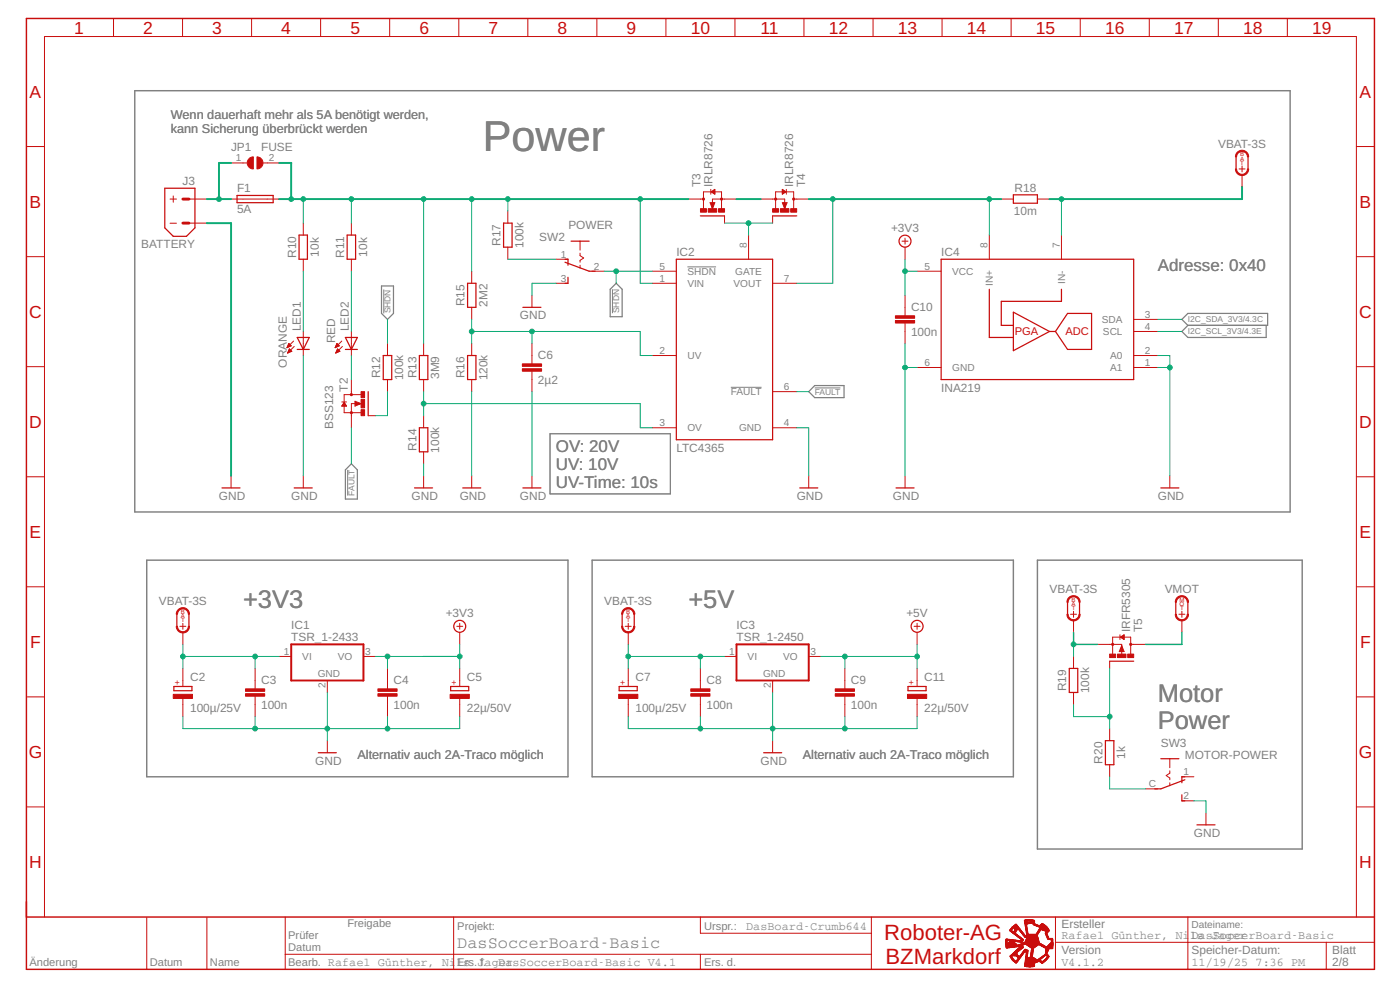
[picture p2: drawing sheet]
<svg xmlns="http://www.w3.org/2000/svg" width="287mm" height="203mm" viewBox="0 0 287 203" stroke-linecap="round" stroke-linejoin="round" font-family="sans-serif">
<defs><g id="words">
<text font-size="8.8" fill="#808080" x="99" y="30.9">Power</text>
<g font-size="5.2" fill="#808080">
<text x="49.9" y="124.8">+3V3</text>
<text x="141.2" y="124.8">+5V</text>
<text x="237.5" y="143.9">Motor</text>
<text x="237.5" y="149.4">Power</text>
</g>
<g font-size="4.5" fill="#c90d0c">
<text x="181.4" y="192.9">Roboter-AG</text>
<text x="181.6" y="197.7">BZMarkdorf</text>
</g>
<g font-size="3.6" fill="#c90d0c">
<text x="15.2" y="6.9">1</text>
<text x="29.4" y="6.9">2</text>
<text x="43.5" y="6.9">3</text>
<text x="57.7" y="6.9">4</text>
<text x="71.9" y="6.9">5</text>
<text x="86" y="6.9">6</text>
<text x="100.2" y="6.9">7</text>
<text x="114.3" y="6.9">8</text>
<text x="128.5" y="6.9">9</text>
<text x="141.7" y="6.9">10</text>
<text x="156" y="6.9">11</text>
<text x="170" y="6.9">12</text>
<text x="184.2" y="6.9">13</text>
<text x="198.3" y="6.9">14</text>
<text x="212.5" y="6.9">15</text>
<text x="226.7" y="6.9">16</text>
<text x="240.8" y="6.9">17</text>
<text x="255" y="6.9">18</text>
<text x="269.1" y="6.9">19</text>
<text x="6.1" y="20.1">A</text>
<text x="278.9" y="20.1">A</text>
<text x="6.1" y="42.6">B</text>
<text x="278.9" y="42.6">B</text>
<text x="6" y="65.2">C</text>
<text x="278.8" y="65.2">C</text>
<text x="6" y="87.8">D</text>
<text x="278.8" y="87.8">D</text>
<text x="6.1" y="110.3">E</text>
<text x="278.9" y="110.3">E</text>
<text x="6.2" y="132.9">F</text>
<text x="279" y="132.9">F</text>
<text x="5.9" y="155.5">G</text>
<text x="278.7" y="155.5">G</text>
<text x="6" y="178.1">H</text>
<text x="278.8" y="178.1">H</text>
</g>
<g font-size="3.5" fill="#808080">
<text x="237.5" y="55.6">Adresse: 0x40</text>
<text x="114" y="92.7">OV: 20V</text>
<text x="114" y="96.4">UV: 10V</text>
<text x="114" y="100.1">UV-Time: 10s</text>
<text x="93.8" y="194.4">DasSoccerBoard-Basic</text>
</g>
<g font-size="2.6" fill="#808080">
<text x="35" y="24.5">Wenn dauerhaft mehr als 5A benötigt werden,</text>
<text x="35" y="27.2">kann Sicherung überbrückt werden</text>
<text x="73.3" y="155.6">Alternativ auch 2A-Traco möglich</text>
<text x="164.7" y="155.6">Alternativ auch 2A-Traco möglich</text>
</g>
<g font-size="2.4" fill="#808080">
<text x="47.4" y="30.9">JP1</text>
<text x="53.6" y="30.9">FUSE</text>
<text x="249.8" y="30.3">VBAT-3S</text>
<text x="37.4" y="38">J3</text>
<text x="48.6" y="39.5">F1</text>
<text x="143.7" y="38.4" transform="rotate(-90 143.7 38.4)">T3</text>
<text x="146.1" y="38.4" transform="rotate(-90 146.1 38.4)">IRLR8726</text>
<text x="162.7" y="38.4" transform="rotate(-90 162.7 38.4)">IRLR8726</text>
<text x="165.2" y="38.4" transform="rotate(-90 165.2 38.4)">T4</text>
<text x="208.1" y="39.3">R18</text>
<text x="48.6" y="43.7">5A</text>
<text x="116.6" y="47">POWER</text>
<text x="182.8" y="47.6">+3V3</text>
<text x="208" y="44">10m</text>
<text x="29" y="51">BATTERY</text>
<text x="60.7" y="52.9" transform="rotate(-90 60.7 52.9)">R10</text>
<text x="65.4" y="52.6" transform="rotate(-90 65.4 52.6)">10k</text>
<text x="70.6" y="52.8" transform="rotate(-90 70.6 52.8)">R11</text>
<text x="75.3" y="52.6" transform="rotate(-90 75.3 52.6)">10k</text>
<text x="102.7" y="50.5" transform="rotate(-90 102.7 50.5)">R17</text>
<text x="107.4" y="50.9" transform="rotate(-90 107.4 50.9)">100k</text>
<text x="110.6" y="49.5">SW2</text>
<text x="138.7" y="52.4">IC2</text>
<text x="193" y="52.4">IC4</text>
<text x="95.3" y="62.8" transform="rotate(-90 95.3 62.8)">R15</text>
<text x="100" y="62.9" transform="rotate(-90 100 62.9)">2M2</text>
<text x="106.6" y="65.5">GND</text>
<text x="186.9" y="63.8">C10</text>
<text x="61.7" y="68" transform="rotate(-90 61.7 68)">LED1</text>
<text x="68.7" y="70.4" transform="rotate(-90 68.7 70.4)">RED</text>
<text x="71.6" y="68" transform="rotate(-90 71.6 68)">LED2</text>
<text x="186.9" y="69">100n</text>
<text x="58.9" y="75.4" transform="rotate(-90 58.9 75.4)">ORANGE</text>
<text x="78" y="77.6" transform="rotate(-90 78 77.6)">R12</text>
<text x="85.4" y="77.6" transform="rotate(-90 85.4 77.6)">R13</text>
<text x="90.1" y="77.8" transform="rotate(-90 90.1 77.8)">3M9</text>
<text x="95.3" y="77.6" transform="rotate(-90 95.3 77.6)">R16</text>
<text x="110.3" y="73.7">C6</text>
<text x="71.3" y="80.3" transform="rotate(-90 71.3 80.3)">T2</text>
<text x="82.7" y="78" transform="rotate(-90 82.7 78)">100k</text>
<text x="100" y="78" transform="rotate(-90 100 78)">120k</text>
<text x="110.3" y="78.8">2µ2</text>
<text x="193" y="80.3">INA219</text>
<text x="68.4" y="88" transform="rotate(-90 68.4 88)">BSS123</text>
<text x="85.4" y="92.4" transform="rotate(-90 85.4 92.4)">R14</text>
<text x="90.1" y="92.8" transform="rotate(-90 90.1 92.8)">100k</text>
<text x="138.7" y="92.7">LTC4365</text>
<text x="44.9" y="102.5">GND</text>
<text x="59.7" y="102.5">GND</text>
<text x="84.4" y="102.5">GND</text>
<text x="94.3" y="102.5">GND</text>
<text x="106.6" y="102.5">GND</text>
<text x="163.4" y="102.5">GND</text>
<text x="183.2" y="102.5">GND</text>
<text x="237.5" y="102.5">GND</text>
<text x="32.6" y="124.1">VBAT-3S</text>
<text x="123.9" y="124.1">VBAT-3S</text>
<text x="215.3" y="121.7">VBAT-3S</text>
<text x="238.9" y="121.7">VMOT</text>
<text x="59.7" y="129.1">IC1</text>
<text x="59.7" y="131.5">TSR_1-2433</text>
<text x="91.4" y="126.6">+3V3</text>
<text x="151.1" y="131.5">TSR_1-2450</text>
<text x="151.1" y="129.1">IC3</text>
<text x="185.9" y="126.6">+5V</text>
<text x="231.8" y="129.7" transform="rotate(-90 231.8 129.7)">IRFR5305</text>
<text x="234.3" y="129.7" transform="rotate(-90 234.3 129.7)">T5</text>
<text x="39" y="139.7">C2</text>
<text x="53.6" y="140.3">C3</text>
<text x="80.7" y="140.3">C4</text>
<text x="95.8" y="139.7">C5</text>
<text x="130.3" y="139.7">C7</text>
<text x="144.9" y="140.3">C8</text>
<text x="174.5" y="140.3">C9</text>
<text x="189.6" y="139.7">C11</text>
<text x="218.7" y="141.8" transform="rotate(-90 218.7 141.8)">R19</text>
<text x="223.4" y="142.2" transform="rotate(-90 223.4 142.2)">100k</text>
<text x="39" y="146.1">100µ/25V</text>
<text x="53.6" y="145.5">100n</text>
<text x="80.7" y="145.5">100n</text>
<text x="95.8" y="146.1">22µ/50V</text>
<text x="130.3" y="146.1">100µ/25V</text>
<text x="144.9" y="145.5">100n</text>
<text x="174.5" y="145.5">100n</text>
<text x="189.6" y="146.1">22µ/50V</text>
<text x="230.8" y="155.7" transform="rotate(-90 230.8 155.7)">1k</text>
<text x="238.1" y="153.1">SW3</text>
<text x="243" y="155.6">MOTOR-POWER</text>
<text x="64.7" y="156.9">GND</text>
<text x="156" y="156.9">GND</text>
<text x="226.1" y="156.6" transform="rotate(-90 226.1 156.6)">R20</text>
<text x="244.9" y="171.7">GND</text>
<text x="153" y="190.8">DasBoard-Crumb644</text>
<text x="217.7" y="190.3">Ersteller</text>
<text x="217.7" y="195.7">Version</text>
<text x="217.7" y="192.6">Rafael Günther, Nils Jager</text>
<text x="244.4" y="192.6">DasSoccerBoard-Basic</text>
<text x="244.4" y="195.7">Speicher-Datum:</text>
<text x="273.3" y="195.7">Blatt</text>
<text x="102.2" y="198.2">DasSoccerBoard-Basic V4.1</text>
<text x="217.7" y="198.2">V4.1.2</text>
<text x="244.4" y="198.2">11/19/25 7:36 PM</text>
<text x="273.3" y="198.2">2/8</text>
</g>
<g font-size="2.3" fill="#c90d0c">
<text x="208.2" y="68.8">PGA</text>
<text x="218.5" y="68.8">ADC</text>
</g>
<g font-size="2.3" fill="#808080">
<text x="71.3" y="190.2">Freigabe</text>
<text x="93.8" y="190.8">Projekt:</text>
<text x="144.4" y="190.8">Urspr.:</text>
<text x="59.1" y="195.1">Datum</text>
<text x="59.1" y="192.6">Prüfer</text>
<text x="6" y="198.2">Änderung</text>
<text x="30.7" y="198.2">Datum</text>
<text x="43.1" y="198.2">Name</text>
<text x="59.1" y="198.1">Bearb. Rafael Günther, Nils Jager</text>
<text x="93.8" y="198.2">Ers. f.</text>
<text x="144.4" y="198.2">Ers. d.</text>
</g>
<g font-size="2.1" fill="#808080">
<text x="48.3" y="33.1">1</text>
<text x="55.1" y="33.1">2</text>
<text x="115" y="52.8">1</text>
<text x="153.2" y="50.9" transform="rotate(-90 153.2 50.9)">8</text>
<text x="202.6" y="50.9" transform="rotate(-90 202.6 50.9)">8</text>
<text x="217.4" y="50.9" transform="rotate(-90 217.4 50.9)">7</text>
<text x="115" y="57.8">3</text>
<text x="121.8" y="55.3">2</text>
<text x="135.3" y="55.3">5</text>
<text x="135.3" y="57.8">1</text>
<text x="141" y="58.8">VIN</text>
<text x="141" y="56.4">SHDN</text>
<text x="150.5" y="58.8">VOUT</text>
<text x="150.8" y="56.4">GATE</text>
<text x="160.8" y="57.8">7</text>
<text x="189.6" y="55.3">5</text>
<text x="195.3" y="56.4">VCC</text>
<text x="203.7" y="58.7" transform="rotate(-90 203.7 58.7)">IN+</text>
<text x="218.5" y="58.2" transform="rotate(-90 218.5 58.2)">IN-</text>
<text x="234.8" y="65.2">3</text>
<text x="226" y="66.2">SDA</text>
<text x="226.2" y="68.7">SCL</text>
<text x="234.8" y="67.6">4</text>
<text x="135.3" y="72.6">2</text>
<text x="141" y="73.7">UV</text>
<text x="189.6" y="75">6</text>
<text x="195.3" y="76.1">GND</text>
<text x="227.7" y="73.7">A0</text>
<text x="227.7" y="76.1">A1</text>
<text x="234.8" y="72.6">2</text>
<text x="234.8" y="75">1</text>
<text x="149.9" y="81.1">FAULT</text>
<text x="160.8" y="80">6</text>
<text x="135.3" y="87.4">3</text>
<text x="141" y="88.5">OV</text>
<text x="151.6" y="88.5">GND</text>
<text x="160.8" y="87.4">4</text>
<text x="58.2" y="134.3">1</text>
<text x="62" y="135.4">VI</text>
<text x="69.3" y="135.4">VO</text>
<text x="74.9" y="134.3">3</text>
<text x="149.6" y="134.3">1</text>
<text x="153.3" y="135.4">VI</text>
<text x="160.6" y="135.4">VO</text>
<text x="166.2" y="134.3">3</text>
<text x="65.2" y="138.8">GND</text>
<text x="66.8" y="141.1" transform="rotate(-90 66.8 141.1)">2</text>
<text x="156.5" y="138.8">GND</text>
<text x="158.1" y="141.1" transform="rotate(-90 158.1 141.1)">2</text>
<text x="235.6" y="161.4">C</text>
<text x="242.8" y="159">1</text>
<text x="242.8" y="163.9">2</text>
<text x="244.4" y="190.3">Dateiname:</text>
</g>
<g font-size="1.7" fill="#808080">
<text x="80.1" y="64.3" transform="rotate(-90 80.1 64.3)">SHDN</text>
<text x="127" y="64.2" transform="rotate(-90 127 64.2)">SHDN</text>
<text x="243.7" y="66.1">I2C_SDA_3V3/4.3C</text>
<text x="243.7" y="68.6">I2C_SCL_3V3/4.3E</text>
<text x="167.1" y="80.9">FAULT</text>
<text x="72.7" y="101.6" transform="rotate(-90 72.7 101.6)">FAULT</text>
</g>
<g font-size="1.7" fill="#c90d0c">
<text x="36.9" y="140.4" transform="rotate(-90 36.9 140.4)">+</text>
<text x="93.7" y="140.4" transform="rotate(-90 93.7 140.4)">+</text>
<text x="128.3" y="140.4" transform="rotate(-90 128.3 140.4)">+</text>
<text x="187.5" y="140.4" transform="rotate(-90 187.5 140.4)">+</text>
</g>
<g font-size="1.2" fill="#c90d0c">
<text x="254.4" y="32.1">B</text>
<text x="254.4" y="33">A</text>
<text x="254.4" y="33.9">T</text>
<text x="37.1" y="125.9">B</text>
<text x="128.5" y="125.9">B</text>
<text x="219.8" y="123.4">B</text>
<text x="219.8" y="124.3">A</text>
<text x="219.8" y="125.2">T</text>
<text x="241.9" y="123.4">M</text>
<text x="241.9" y="124.3">O</text>
<text x="242" y="125.2">T</text>
<text x="37.1" y="126.8">A</text>
<text x="37.1" y="127.7">T</text>
<text x="128.5" y="126.8">A</text>
<text x="128.5" y="127.7">T</text>
</g>
</g></defs>
<path d="M78.7 59.4v4.9M125.6 59.3v4.9M141 54.7h5.9M149.9 79.4h6.3M167.1 79.6h5.3M71.3 96.4v5.2M112.8 89h24.7v12.3h-24.7z" fill="none" stroke="#808080" stroke-width=".21"/>
<path d="M27.6 18.6h237v86.4h-237zM30.1 114.9h86.4v44.4h-86.4zM121.5 114.9h86.4v44.4h-86.4zM212.8 114.9h54.3v59.2h-54.3z" fill="none" stroke="#808080" stroke-width=".3"/>
<path d="M78.3 58.7h2.4v5.6l-1.2 1.2-1.2-1.2zM126.4 58.1l1.2 1.2v5.7h-2.4v-5.7zM167.1 79.1h6v2.5h-6l-1.2-1.3zM243.7 64.3h16.3v2.4h-16.3l-1.3-1.2zM243.7 66.7l-1.3 1.3 1.3 1.2h16v-2.5M72.1 95.1l1.2 1.3v6h-2.5v-6z" fill="none" stroke="#808080" stroke-width=".25"/>
<g fill="none" stroke="#c90d0c" stroke-width=".21">
<path d="M23.3 3.8v3.7M37.4 3.8v3.7M51.6 3.8v3.7M65.8 3.8v3.7M79.9 3.8v3.7M94.1 3.8v3.7M108.3 3.8v3.7M122.4 3.8v3.7M136.6 3.8v3.7M150.7 3.8v3.7M164.9 3.8v3.7M179.1 3.8v3.7"/>
<path d="M193.2 3.8v3.7M207.4 3.8v3.7M221.6 3.8v3.7M235.7 3.8v3.7M249.9 3.8v3.7M264.1 3.8v3.7M5.4 30.1h3.7M47.4 33.4h3.3M53.9 33.4h3.4M145.8 38.8v1M145.9 39.3l.7-.5v1zM146 39.4h.6"/>
<path d="M146 39.3h.6M146.1 39.5h.5M146.2 39.2h.4M146.3 39.6h.3M146.3 39h.3M146.5 39.7h.1M146.5 38.9h.1M160.5 39.7h.1M160.5 39.6h.3M160.5 39.5h.5M160.5 39.4h.6M160.5 39.3h.6"/>
<path d="M160.5 39.2h.4M160.5 39h.2M160.5 38.9h.1M160.5 38.8l.7 .5-.7 .5zM161.3 38.8v1M254.1 34.6h1.3M254.8 34v1.3M254.8 35.9v2.5M278.2 30.1h3.7M5.4 52.6h3.7M34.9 40.8h1.3M34.9 45.8h1.3"/>
<path d="M35.5 40.2v1.3M37.5 40.8h4.9M37.5 45.8h4.9M47.4 40.8h9.9M62.2 45.8v2.4M62.2 53.2v2.4M72.1 45.8v2.4M72.1 53.2v2.4M96.8 55.6v2.5M104.2 43.3v2.5M104.2 50.7v2.5M114 58.1h2.5"/>
<path d="M114 53.2h2.5M119 49.5v1.8M119 51.9v.5l.7 .5-.7 .5v.4M119 54.4v.6M121.5 55.6h2.4M133.8 55.6h4.9M133.8 58.1h4.9M141.2 40.8h3.1M144.3 42.8v-3.5h3.7v3.5M145.6 41.6h1l-.5 1.2zM148.6 44.3v1.5M151.1 40.8h-5v2.3"/>
<path d="M153.5 48.2v5M156 40.8h5v2.3M158.5 44.3v1.5M158.5 58.1h4.9M160.5 41.6h.9l-.4 1.2zM162.8 40.8h3.1M162.8 42.8v-3.5h-3.7v3.5M185 49.5h1.2M185.6 48.9v1.2M185.6 50.7v2.5M188.1 55.6h4.9M202.9 48.2v5"/>
<path d="M205.4 40.8h2.5M212.8 40.8h2.5M217.7 48.2v5M278.2 52.6h3.7M5.4 75.2h3.7M58.9 71.3h.1M58.9 71.2h.3M59 71h.5M59 70.9h.7M59 72.3h.2M59.1 70.8h.5M59.1 72.2h.4"/>
<path d="M59.1 70.7h.4M59.1 72.1h.7M59.2 70.6h.2M59.2 72h.6M59.2 70.5h.1M59.2 71.9h.5M59.2 70.4l-.3 .9M59.2 70.4l.5 .5-.8 .4M59.3 71.7h.2M59.3 71.6h.1M59.4 71.6l.5 .5-.9 .3zM60.2 70l-1.3 1.3"/>
<path d="M60.3 71.1l-1.3 1.3M62.2 68v4.9M68.7 71.3h.1M68.8 71.2h.3M68.9 71h.5M68.9 70.9h.7M68.9 72.3h.2M69 70.8h.5M69 72.2h.4M69 70.7h.4M69 72.1h.6M69.1 70.6h.1"/>
<path d="M69.1 72h.6M69.1 70.4l-.4 .9M69.1 70.4l.5 .5M69.1 70.5h.1M69.1 71.9h.4M69.2 71.7h.2M69.2 71.6h.1M69.2 71.6l.5 .5-.8 .3zM69.6 70.9l-.9 .4M70.1 70l-1.4 1.3M70.2 71.1l-1.3 1.3M72.1 68v4.9"/>
<path d="M72.1 77.9v3M79.5 70.4v2.5M79.5 77.9v2.4M86.9 70.4v2.5M86.9 77.9v2.4M96.8 63v2.5M96.8 70.4v2.5M96.8 77.9v2.4M109.1 60.6v2.4M109.1 70.4v4.2M109.1 76.1v4.2M133.8 72.9h4.9"/>
<path d="M185.6 60.6v4.2M185.6 66.3v4.1M188.1 75.4h4.9M232.5 68h5M232.5 72.9h5M232.5 75.4h5M232.5 65.5h5M278.2 75.2h3.7M5.4 97.8h3.7M47.4 97.6v2.5M62.2 97.6v2.5M70.1 82.4h1"/>
<path d="M70.2 83.1h.8M70.3 83h.6M70.4 82.9h.4M70.4 82.8h.4M70.5 82.7h.2M70.6 82.5l.5 .8h-1zM70.6 82.6h.1M72.8 82.3l1.2 .5-1.2 .5zM74 80.9h-3.4v3.7h3.4M74.3 82.8h-2.2v4.9M75.5 85.3h1.5M86.9 85.3v2.4"/>
<path d="M86.9 92.7v2.4M86.9 97.6v2.5M96.8 97.6v2.5M109.1 97.6v2.5M133.8 87.7h4.9M158.5 87.7h4.9M158.5 80.3h4.9M165.9 97.6v2.5M185.6 97.6v2.5M239.9 97.6v2.5M278.2 97.8h3.7M5.4 120.4h3.7"/>
<path d="M36.9 128.5h1.2M37.5 127.8v1.3M37.5 129.7v2.5M37.5 137.1v3.7M52.3 137.1v4.2M57.3 134.6h2.4M67.1 139.6v2.4M74.5 134.6h2.5M79.5 137.1v4.2M93.7 128.5h1.2M94.3 127.8v1.3M94.3 129.7v2.5"/>
<path d="M94.3 137.1v3.7M128.2 128.5h1.3M128.9 127.8v1.3M128.9 129.7v2.5M128.9 137.1v3.7M143.7 137.1v4.2M148.6 134.6h2.5M158.5 139.6v2.4M165.9 134.6h2.5M173.3 137.1v4.2M187.5 128.5h1.2M188.1 127.8v1.3"/>
<path d="M188.1 129.7v2.5M188.1 137.1v3.7M219.6 126h1.2M220.2 125.4v1.2M220.2 127.2v2.5M220.2 134.6v2.5M225.1 132.2h5v.3M227.6 135.6v1.5M229.7 130.2v1M229.8 130.7l.8-.5v1zM229.9 130.7h.7M229.9 130.6h.7"/>
<path d="M230.1 133.5v.9M230.1 132.4l.5 1.2h-1zM230.1 130.9h.5M230.1 130.5h.5M230.3 131h.3M230.3 130.4h.3M230.4 131.1h.2M230.4 130.3h.2M231.9 134.1v-3.4h-3.7v3.4M231.9 132.2h3.1M241.8 126h1.2M242.4 125.4v1.2"/>
<path d="M242.4 127.2v2.5M278.2 120.4h3.7M5.4 142.9h3.7M37.5 142.8v4.2M52.3 142.8v4.2M67.1 151.9v2.5M79.5 142.8v4.2M94.3 142.8v4.2M128.9 142.8v4.2M143.7 142.8v4.2M158.5 151.9v2.5M173.3 142.8v4.2"/>
<path d="M188.1 142.8v4.2M220.2 142v2.5M227.6 149.4v2.5M227.6 156.8v2.5M239.9 155.6v1.9M239.9 158.1v.5l-.7 .5 .7 .5v.3M242.4 159.3h2.5M278.2 142.9h3.7M5.4 165.5h3.7M235 161.8h2.5M239.9 160.5v.7M242.4 164.3h2.5"/>
<path d="M247.4 166.7v2.5M278.2 165.5h3.7M9.1 188.1v-180.6h269.1v180.6M30.1 188.2v10.6M42.4 188.2v10.6M58.5 188.1v10.7M58.5 195.7h120.2M93 188.1v10.7M143.7 188.1v3.3h35M143.7 195.7v3.1M178.7 188.1v10.7M216.5 193.3h65.3"/>
<path d="M216.5 188.1v10.7M243.7 188.1v10.7M272 193.3v5.5"/>
</g>
<path d="M145.9 41.7l.2 .8 .3-.8h-.3v.2M161.2 41.7l-.2 .8-.3-.8h.3v.2M72.9 82.5l.9 .3-.9 .2v-.2h.3M230.1 133.3v.2h.2l-.2-.8-.3 .8M5.4 188.1h276.5v-184.3h-276.5v195h276.5v-10.6" fill="none" stroke="#c90d0c" stroke-width=".3"/>
<g fill="#c90d0c" stroke="#c90d0c" stroke-width=".21">
<path d="M211 198.3h.5z"/>
<path d="M210.5 198.2l1.4 .1z"/>
<path d="M210.2 198.2h2z"/>
<path d="M210.2 198.1l2 .1z"/>
<path d="M210.2 198.1h2z"/>
<path d="M210.2 198h.3z"/>
<path d="M210.6 198h1.6z"/>
<path d="M210.2 197.9l.3 .1z"/>
<path d="M210.5 197.9l1.7 .1z"/>
<path d="M210.2 197.8l.3 .1z"/>
<path d="M210.5 197.8l1.7 .1z"/>
<path d="M210.2 197.8h2z"/>
<path d="M210.2 197.7h2z"/>
<path d="M210.2 197.6l2 .1z"/>
<path d="M210.2 197.6h2z"/>
<path d="M210.3 197.5h2z"/>
<path d="M213.7 197.5h.2z"/>
<path d="M208.3 197.5h.2z"/>
<path d="M213.6 197.5h.4z"/>
<path d="M208.3 197.4l.3 .1z"/>
<path d="M210.2 197.4l2.3 .1z"/>
<path d="M213.5 197.4l.5 .1z"/>
<path d="M208.2 197.4h.4z"/>
<path d="M210.3 197.4h2.3z"/>
<path d="M213.5 197.4h.6z"/>
<path d="M208.1 197.3l.5 .1z"/>
<path d="M210.3 197.3l2.4 .1z"/>
<path d="M213.4 197.3l.7 .1z"/>
<path d="M208.1 197.3h.6z"/>
<path d="M210.2 197.3h2.6z"/>
<path d="M213.3 197.3h.9z"/>
<path d="M208 197.2l.7 .1z"/>
<path d="M210.3 197.2l2.6 .1z"/>
<path d="M213.3 197.2l.4 .1z"/>
<path d="M213.8 197.2l.4 .1z"/>
<path d="M207.9 197.2h.9z"/>
<path d="M210.3 197.2h2.8z"/>
<path d="M213.2 197.2h.5z"/>
<path d="M213.9 197.2h.4z"/>
<path d="M207.9 197.1l.4 .1z"/>
<path d="M208.4 197.1l.3 .1z"/>
<path d="M210.3 197.1l3.3 .1z"/>
<path d="M213.9 197.1l.4 .1z"/>
<path d="M207.8 197.1h.5z"/>
<path d="M208.5 197.1h.3z"/>
<path d="M210.3 197.1h3.3z"/>
<path d="M214 197.1h.4z"/>
<path d="M207.8 197l.4 .1z"/>
<path d="M208.5 197l.4 .1z"/>
<path d="M210.3 197l3.2 .1z"/>
<path d="M214.1 197l.4 .1z"/>
<path d="M207.7 197h.5z"/>
<path d="M208.5 197h.4z"/>
<path d="M210.3 197h3.1z"/>
<path d="M214.1 197h.4z"/>
<path d="M207.6 196.9l.5 .1z"/>
<path d="M208.6 196.9l.3 .1z"/>
<path d="M210.3 196.9l3.1 .1z"/>
<path d="M214.2 196.9l.4 .1z"/>
<path d="M207.6 196.9h.4z"/>
<path d="M208.6 196.9h.4z"/>
<path d="M210.3 196.9h3z"/>
<path d="M214.2 196.9h.4z"/>
<path d="M207.6 196.8l.4 .1z"/>
<path d="M208.7 196.8l.3 .1z"/>
<path d="M210.3 196.8l2.4 .1z"/>
<path d="M212.9 196.8l.4 .1z"/>
<path d="M214.3 196.8l.4 .1z"/>
<path d="M207.6 196.8h.3z"/>
<path d="M208.7 196.8h.3z"/>
<path d="M210.4 196.8h2.2z"/>
<path d="M212.9 196.8h.5z"/>
<path d="M214.4 196.8h.3z"/>
<path d="M207.5 196.7l.4 .1z"/>
<path d="M208.7 196.7l.3 .1z"/>
<path d="M210.4 196.7l2.2 .1z"/>
<path d="M212.9 196.7l.5 .1z"/>
<path d="M214.4 196.7l.4 .1z"/>
<path d="M207.5 196.7h.3z"/>
<path d="M208.7 196.7h.4z"/>
<path d="M210.4 196.7h2.1z"/>
<path d="M213 196.7h.5z"/>
<path d="M214.4 196.7h.4z"/>
<path d="M207.5 196.6l.3 .1z"/>
<path d="M208.8 196.6l.3 .1z"/>
<path d="M210.4 196.6l2 .1z"/>
<path d="M213.1 196.6l.5 .1z"/>
<path d="M214.5 196.6l.3 .1z"/>
<path d="M207.4 196.6h.4z"/>
<path d="M208.8 196.6h.3z"/>
<path d="M210.4 196.6h1.9z"/>
<path d="M213.2 196.6h.4z"/>
<path d="M214.5 196.6h.4z"/>
<path d="M207.4 196.5l.3 .1z"/>
<path d="M208.9 196.5l.3 .1z"/>
<path d="M210.4 196.5l1.9 .1z"/>
<path d="M213.2 196.5l.5 .1z"/>
<path d="M214.6 196.5l.3 .1z"/>
<path d="M207.4 196.5h.3z"/>
<path d="M208.9 196.5h.3z"/>
<path d="M210.4 196.5h.3z"/>
<path d="M210.8 196.5h1.4z"/>
<path d="M213.3 196.5h.5z"/>
<path d="M214.6 196.5h.4z"/>
<path d="M207.3 196.4l.4 .1z"/>
<path d="M208.9 196.4l.4 .1z"/>
<path d="M210.4 196.4l.3 .1z"/>
<path d="M210.9 196.4l1.1 .1z"/>
<path d="M213.4 196.4l.4 .1z"/>
<path d="M214.6 196.4l.4 .1z"/>
<path d="M207.3 196.4h.4z"/>
<path d="M208.8 196.4h.5z"/>
<path d="M210.4 196.4h.3z"/>
<path d="M211.1 196.4h.9z"/>
<path d="M213.4 196.4h.4z"/>
<path d="M214.7 196.4h.3z"/>
<path d="M207.3 196.3l.3 .1z"/>
<path d="M208.7 196.3l.6 .1z"/>
<path d="M210.4 196.3l.3 .1z"/>
<path d="M211.2 196.3l.7 .1z"/>
<path d="M213.5 196.3l.4 .1z"/>
<path d="M214.7 196.3l.4 .1z"/>
<path d="M207.2 196.3h.4z"/>
<path d="M208.7 196.3h.7z"/>
<path d="M210.4 196.3h.3z"/>
<path d="M211.4 196.3h.4z"/>
<path d="M213.6 196.3h.4z"/>
<path d="M214.7 196.3h.4z"/>
<path d="M211.3 196.3h.5z"/>
<path d="M213.7 196.3h.3z"/>
<path d="M214.8 196.3h.3z"/>
<path d="M207.2 196.2h.3z"/>
<path d="M208.6 196.2h.8z"/>
<path d="M210.4 196.2h.3z"/>
<path d="M211.3 196.2h.5z"/>
<path d="M213.7 196.2h.4z"/>
<path d="M214.8 196.2h.4z"/>
<path d="M208.5 196.2h.6z"/>
<path d="M209.1 196.2h.4z"/>
<path d="M211.4 196.2h.4z"/>
<path d="M213.8 196.2h.3z"/>
<path d="M207.2 196.1l.4 .1z"/>
<path d="M208.4 196.1l.6 .1z"/>
<path d="M209.1 196.1l.4 .1z"/>
<path d="M210.4 196.1l.3 .1z"/>
<path d="M211.4 196.1l.4 .1z"/>
<path d="M213.9 196.1l.3 .1z"/>
<path d="M214.8 196.1l.4 .1z"/>
<path d="M207.2 196l.4 .1z"/>
<path d="M208.4 196l.6 .1z"/>
<path d="M209.2 196l.3 .1z"/>
<path d="M210.5 196l.3 .1z"/>
<path d="M211.4 196l.4 .1z"/>
<path d="M213.9 196l.4 .1z"/>
<path d="M214.7 196l.4 .1z"/>
<path d="M207.3 196h.4z"/>
<path d="M207.9 196h1z"/>
<path d="M209.2 196h.4z"/>
<path d="M210.5 196h.3z"/>
<path d="M211.4 196h.4z"/>
<path d="M214 196h.3z"/>
<path d="M214.7 196h.4z"/>
<path d="M207.3 196h1.6z"/>
<path d="M209.3 196h.3z"/>
<path d="M214.1 196h.3z"/>
<path d="M214.6 196h.4z"/>
<path d="M207.3 195.9l1.5 .1z"/>
<path d="M209.3 195.9l.4 .1z"/>
<path d="M210.5 195.9l.3 .1z"/>
<path d="M211.4 195.9l.4 .1z"/>
<path d="M214.1 195.9l.4 .1z"/>
<path d="M214.6 195.9l.4 .1z"/>
<path d="M207.4 195.9h1.3z"/>
<path d="M209.3 195.9h.4z"/>
<path d="M210.5 195.9h.3z"/>
<path d="M211.4 195.9h.4z"/>
<path d="M214.2 195.9h.8z"/>
<path d="M207.5 195.8l1.2 .1z"/>
<path d="M209.4 195.8l.3 .1z"/>
<path d="M210.5 195.8l.3 .1z"/>
<path d="M211.4 195.8l.4 .1z"/>
<path d="M214.3 195.8l.6 .1z"/>
<path d="M207.5 195.8h1.1z"/>
<path d="M209.4 195.8h.4z"/>
<path d="M210.5 195.8h.3z"/>
<path d="M211.4 195.8h.4z"/>
<path d="M214.3 195.8h.6z"/>
<path d="M207.6 195.7h1z"/>
<path d="M209.4 195.7h.4z"/>
<path d="M210.5 195.7h.3z"/>
<path d="M211.4 195.7h.4z"/>
<path d="M214.4 195.7h.4z"/>
<path d="M209.5 195.7h.3z"/>
<path d="M207.7 195.6l.9 .1z"/>
<path d="M209.5 195.6l.4 .1z"/>
<path d="M210.5 195.6l.3 .1z"/>
<path d="M211.4 195.6l.4 .1z"/>
<path d="M214.4 195.6l.3 .1z"/>
<path d="M207.7 195.6h.9z"/>
<path d="M209.6 195.6h.3z"/>
<path d="M210.5 195.6h.3z"/>
<path d="M211.4 195.6h.4z"/>
<path d="M214.4 195.6h.3z"/>
<path d="M207.8 195.5l.8 .1z"/>
<path d="M209.6 195.5l.3 .1z"/>
<path d="M210.5 195.5l.3 .1z"/>
<path d="M211.5 195.5l.4 .1z"/>
<path d="M214.4 195.5l.3 .1z"/>
<path d="M207.8 195.5h.8z"/>
<path d="M209.6 195.5h.4z"/>
<path d="M210.5 195.5h.3z"/>
<path d="M211.5 195.5h.4z"/>
<path d="M214.4 195.5h.4z"/>
<path d="M207.9 195.4l.7 .1z"/>
<path d="M209.7 195.4l.3 .1z"/>
<path d="M210.5 195.4l.3 .1z"/>
<path d="M211.5 195.4l.4 .1z"/>
<path d="M214.4 195.4l.4 .1z"/>
<path d="M207.9 195.4h.7z"/>
<path d="M209.7 195.4h.4z"/>
<path d="M210.5 195.4h.3z"/>
<path d="M211.5 195.4h.4z"/>
<path d="M214.5 195.4h.3z"/>
<path d="M208 195.3l.7 .1z"/>
<path d="M209.7 195.3l.4 .1z"/>
<path d="M210.5 195.3l.3 .1z"/>
<path d="M211.5 195.3l.4 .1z"/>
<path d="M214.5 195.3l.3 .1z"/>
<path d="M208 195.3h.7z"/>
<path d="M209.8 195.3h.4z"/>
<path d="M210.5 195.3h.3z"/>
<path d="M211.5 195.3h.4z"/>
<path d="M214.5 195.3h.4z"/>
<path d="M208.1 195.2l.6 .1z"/>
<path d="M209.8 195.2l.6 .1z"/>
<path d="M210.5 195.2l.3 .1z"/>
<path d="M211.5 195.2l.4 .1z"/>
<path d="M214.5 195.2l.4 .1z"/>
<path d="M208.1 195.2h.7z"/>
<path d="M209.8 195.2h.7z"/>
<path d="M210.5 195.2h.3z"/>
<path d="M211.5 195.2h.4z"/>
<path d="M214.5 195.2h.4z"/>
<path d="M208.2 195.1l.7 .1z"/>
<path d="M209.9 195.1l.9 .1z"/>
<path d="M211.5 195.1l.4 .1z"/>
<path d="M214.5 195.1l.4 .1z"/>
<path d="M208.2 195.1h.7z"/>
<path d="M209.9 195.1h.9z"/>
<path d="M211.5 195.1h.4z"/>
<path d="M214.5 195.1h.4z"/>
<path d="M208.3 195l.7 .1z"/>
<path d="M210 195l.8 .1z"/>
<path d="M211.5 195l.4 .1z"/>
<path d="M214.5 195l.5 .1z"/>
<path d="M208.3 195h.7z"/>
<path d="M210 195h.8z"/>
<path d="M211.5 195h.4z"/>
<path d="M214.5 195h.5z"/>
<path d="M208.4 194.9l.7 .1z"/>
<path d="M210 194.9l.9 .1z"/>
<path d="M211.5 194.9l.4 .1z"/>
<path d="M214.5 194.9l.5 .1z"/>
<path d="M208.4 194.9h.7z"/>
<path d="M210.1 194.9h.7z"/>
<path d="M211.6 194.9h.4z"/>
<path d="M214.5 194.9h.5z"/>
<path d="M208.5 194.8l.7 .1z"/>
<path d="M210.1 194.8l.6 .1z"/>
<path d="M211.6 194.8l.4 .1z"/>
<path d="M214.5 194.8l.5 .1z"/>
<path d="M208.6 194.8h.7z"/>
<path d="M210.1 194.8h.5z"/>
<path d="M211.6 194.8h.4z"/>
<path d="M214.5 194.8h.6z"/>
<path d="M208.6 194.7l.7 .1z"/>
<path d="M210.2 194.7l.3 .1z"/>
<path d="M211.6 194.7l.4 .1z"/>
<path d="M214.5 194.7l.6 .1z"/>
<path d="M208.7 194.7h.7z"/>
<path d="M210.2 194.7h.2z"/>
<path d="M211.6 194.7h.4z"/>
<path d="M214.5 194.7h.6z"/>
<path d="M208.7 194.6l.8 .1z"/>
<path d="M211.6 194.6l.4 .1z"/>
<path d="M214.5 194.6l.6 .1z"/>
<path d="M208.8 194.6h.7z"/>
<path d="M211.6 194.6h.4z"/>
<path d="M214.5 194.6h.7z"/>
<path d="M208.8 194.5l.8 .1z"/>
<path d="M211.6 194.5l.4 .1z"/>
<path d="M214.5 194.5l1.4 .1z"/>
<path d="M208.8 194.5h.9z"/>
<path d="M211.6 194.5h.4z"/>
<path d="M214.5 194.5h1.4z"/>
<path d="M208.9 194.5h.8z"/>
<path d="M214.4 194.5h1.6z"/>
<path d="M206.4 194.4h.4z"/>
<path d="M209 194.4h.8z"/>
<path d="M211.5 194.4h.6z"/>
<path d="M214.3 194.4h1.6z"/>
<path d="M206.4 194.4h.7z"/>
<path d="M209 194.4h.9z"/>
<path d="M211.4 194.4h.8z"/>
<path d="M214.2 194.4h1.7z"/>
<path d="M206.4 194.3l1.1 .1z"/>
<path d="M209.1 194.3l.8 .1z"/>
<path d="M211.4 194.3l.8 .1z"/>
<path d="M214.2 194.3l1.7 .1z"/>
<path d="M206.4 194.2l1.4 .1z"/>
<path d="M209.1 194.2l.8 .1z"/>
<path d="M211.3 194.2l1 .1z"/>
<path d="M214 194.2l1.9 .1z"/>
<path d="M206.4 194.2h1.8z"/>
<path d="M209.2 194.2h.7z"/>
<path d="M211.2 194.2h1.1z"/>
<path d="M214 194.2h1.9z"/>
<path d="M206.3 194.2h2.3z"/>
<path d="M209.3 194.2h.6z"/>
<path d="M211.1 194.2h1.3z"/>
<path d="M213.9 194.2h.7z"/>
<path d="M214.7 194.2h1.2z"/>
<path d="M206.3 194.1l2.7 .1z"/>
<path d="M209.3 194.1l.5 .1z"/>
<path d="M211.1 194.1l1.4 .1z"/>
<path d="M213.8 194.1l.7 .1z"/>
<path d="M214.8 194.1l1.2 .1z"/>
<path d="M206.3 194.1h3z"/>
<path d="M209.4 194.1h.4z"/>
<path d="M211 194.1h1.6z"/>
<path d="M213.7 194.1h.7z"/>
<path d="M214.8 194.1h1.1z"/>
<path d="M206.3 194l3.5 .1z"/>
<path d="M210.9 194l1.7 .1z"/>
<path d="M213.6 194l.7 .1z"/>
<path d="M214.9 194l1 .1z"/>
<path d="M206.3 194h3.5z"/>
<path d="M210.8 194h1.9z"/>
<path d="M213.5 194h.7z"/>
<path d="M214.9 194h1z"/>
<path d="M206.3 193.9h3.4z"/>
<path d="M210.8 193.9h2z"/>
<path d="M213.4 193.9h.7z"/>
<path d="M215 193.9h.9z"/>
<path d="M210.7 193.9h2.2z"/>
<path d="M215 193.9h1z"/>
<path d="M206.3 193.8l2.4 .1z"/>
<path d="M208.8 193.8l1 .1z"/>
<path d="M210.7 193.8l2.2 .1z"/>
<path d="M213.3 193.8l.7 .1z"/>
<path d="M215.1 193.8l.9 .1z"/>
<path d="M206.3 193.8h2.3z"/>
<path d="M209 193.8h.9z"/>
<path d="M210.6 193.8h2.4z"/>
<path d="M213.2 193.8h.7z"/>
<path d="M215.1 193.8h.9z"/>
<path d="M206.3 193.7l2.3 .1z"/>
<path d="M209 193.7l1.1 .1z"/>
<path d="M210.5 193.7l3.3 .1z"/>
<path d="M215.2 193.7l.8 .1z"/>
<path d="M206.3 193.7h2.2z"/>
<path d="M209.2 193.7h1z"/>
<path d="M210.5 193.7h3.2z"/>
<path d="M215.2 193.7h.8z"/>
<path d="M206.3 193.6l.3 .1z"/>
<path d="M206.6 193.6l1.9 .1z"/>
<path d="M209.3 193.6l4.3 .1z"/>
<path d="M215.3 193.6l.7 .1z"/>
<path d="M206.3 193.6h.3z"/>
<path d="M206.7 193.6h1.7z"/>
<path d="M209.4 193.6h4.2z"/>
<path d="M215.3 193.6h.7z"/>
<path d="M206.3 193.5l.3 .1z"/>
<path d="M206.7 193.5l1.7 .1z"/>
<path d="M209.5 193.5l4 .1z"/>
<path d="M215.4 193.5l.6 .1z"/>
<path d="M206.3 193.5h.2z"/>
<path d="M206.8 193.5h1.5z"/>
<path d="M209.6 193.5h3.8z"/>
<path d="M215.4 193.5h.6z"/>
<path d="M206.3 193.4l.3 .1z"/>
<path d="M206.8 193.4l1.4 .1z"/>
<path d="M209.8 193.4l3.5 .1z"/>
<path d="M215.5 193.4l.5 .1z"/>
<path d="M206.3 193.4h.3z"/>
<path d="M206.8 193.4h1.4z"/>
<path d="M209.9 193.4h3.3z"/>
<path d="M215.5 193.4h.5z"/>
<path d="M206.3 193.3l.3 .1z"/>
<path d="M206.9 193.3l1.2 .1z"/>
<path d="M210 193.3l3.2 .1z"/>
<path d="M215.6 193.3l.4 .1z"/>
<path d="M206.3 193.3h.3z"/>
<path d="M206.9 193.3h1.2z"/>
<path d="M210.1 193.3h3.1z"/>
<path d="M215.6 193.3h.4z"/>
<path d="M206.3 193.2l.3 .1z"/>
<path d="M207 193.2l1 .1z"/>
<path d="M209.5 193.2l.2 .1z"/>
<path d="M210.2 193.2l3 .1z"/>
<path d="M215.6 193.2l.4 .1z"/>
<path d="M206.3 193.2h.3z"/>
<path d="M207 193.2h1z"/>
<path d="M209.1 193.2h.6z"/>
<path d="M210.2 193.2h2.9z"/>
<path d="M215.6 193.2h.3z"/>
<path d="M206.3 193.1l.3 .1z"/>
<path d="M207.1 193.1l.8 .1z"/>
<path d="M208.7 193.1l1 .1z"/>
<path d="M210.3 193.1l2.8 .1z"/>
<path d="M215.6 193.1l.3 .1z"/>
<path d="M206.3 193.1h.3z"/>
<path d="M207.1 193.1h.8z"/>
<path d="M208.4 193.1h1.3z"/>
<path d="M210.3 193.1h2.8z"/>
<path d="M215.6 193.1h.3z"/>
<path d="M206.3 193l.3 .1z"/>
<path d="M207.1 193l.7 .1z"/>
<path d="M207.9 193l1.9 .1z"/>
<path d="M210.3 193l2.8 .1z"/>
<path d="M215.6 193l.3 .1z"/>
<path d="M206.3 193h.3z"/>
<path d="M207.2 193h2.6z"/>
<path d="M210.4 193h2.7z"/>
<path d="M215.6 193h.3z"/>
<path d="M206.3 192.9l.3 .1z"/>
<path d="M207.2 192.9l2.2 .1z"/>
<path d="M209.5 192.9l.3 .1z"/>
<path d="M210.4 192.9l2.7 .1z"/>
<path d="M215.6 192.9l.3 .1z"/>
<path d="M206.3 192.9h.3z"/>
<path d="M206.8 192.9h2.2z"/>
<path d="M209.5 192.9h.3z"/>
<path d="M210.4 192.9h2.7z"/>
<path d="M215.6 192.9h.3z"/>
<path d="M206.3 192.8l2.4 .1z"/>
<path d="M209.5 192.8l.4 .1z"/>
<path d="M210.4 192.8l2.6 .1z"/>
<path d="M215.6 192.8l.3 .1z"/>
<path d="M206.3 192.8h2z"/>
<path d="M209.6 192.8h.3z"/>
<path d="M210.4 192.8h2.6z"/>
<path d="M215.6 192.8h.3z"/>
<path d="M206.3 192.7l1.6 .1z"/>
<path d="M209.6 192.7l.3 .1z"/>
<path d="M210.5 192.7l2.5 .1z"/>
<path d="M215.6 192.7l.3 .1z"/>
<path d="M206.3 192.7h1.2z"/>
<path d="M209.5 192.7h.4z"/>
<path d="M210.4 192.7h2.6z"/>
<path d="M215.4 192.7h.6z"/>
<path d="M206.3 192.7h.8z"/>
<path d="M209.4 192.7h.5z"/>
<path d="M210.5 192.7h2.5z"/>
<path d="M214.9 192.7h1z"/>
<path d="M206.3 192.6h.4z"/>
<path d="M209.4 192.6h.4z"/>
<path d="M210.5 192.6h2.5z"/>
<path d="M214.9 192.6h1z"/>
<path d="M209.3 192.6h.5z"/>
<path d="M209.3 192.5l.4 .1z"/>
<path d="M210.6 192.5l2.3 .1z"/>
<path d="M214.9 192.5l1 .1z"/>
<path d="M209.2 192.5h.4z"/>
<path d="M210.6 192.5h2.3z"/>
<path d="M214.8 192.5h1.1z"/>
<path d="M209.1 192.4h.5z"/>
<path d="M210.6 192.4h2.3z"/>
<path d="M214.8 192.4h.3z"/>
<path d="M209.1 192.4h.4z"/>
<path d="M209 192.3l.4 .1z"/>
<path d="M210.6 192.3l2.3 .1z"/>
<path d="M214.8 192.3l.3 .1z"/>
<path d="M208.9 192.3h.5z"/>
<path d="M210.6 192.3h2.3z"/>
<path d="M214.8 192.3h.3z"/>
<path d="M208.9 192.2l.4 .1z"/>
<path d="M210.2 192.2l.3 .1z"/>
<path d="M210.7 192.2l2.2 .1z"/>
<path d="M214.7 192.2l.3 .1z"/>
<path d="M208.8 192.2h.4z"/>
<path d="M210.2 192.2h.3z"/>
<path d="M210.7 192.2h2.2z"/>
<path d="M214.7 192.2h.3z"/>
<path d="M208.7 192.1l.5 .1z"/>
<path d="M210.1 192.1l2.7 .1z"/>
<path d="M214.7 192.1l.3 .1z"/>
<path d="M208.7 192.1h.4z"/>
<path d="M210.1 192.1h2.7z"/>
<path d="M214.7 192.1h.3z"/>
<path d="M208.6 192l.4 .1z"/>
<path d="M210.1 192l2.7 .1z"/>
<path d="M214.6 192l.4 .1z"/>
<path d="M208.6 192h.4z"/>
<path d="M210 192h2.8z"/>
<path d="M214.6 192h.3z"/>
<path d="M208.5 191.9l.4 .1z"/>
<path d="M210 191.9l.4 .1z"/>
<path d="M210.4 191.9l2.4 .1z"/>
<path d="M214.6 191.9l.3 .1z"/>
<path d="M208.4 191.9h.5z"/>
<path d="M209.9 191.9h.4z"/>
<path d="M210.5 191.9h2.3z"/>
<path d="M214.6 191.9h.3z"/>
<path d="M208.4 191.8l.4 .1z"/>
<path d="M209.9 191.8l.3 .1z"/>
<path d="M210.6 191.8l2.1 .1z"/>
<path d="M214.6 191.8l.3 .1z"/>
<path d="M208.3 191.8h.4z"/>
<path d="M209.9 191.8h.3z"/>
<path d="M210.6 191.8h2.1z"/>
<path d="M214.5 191.8h.4z"/>
<path d="M208.2 191.7l.5 .1z"/>
<path d="M209.8 191.7l.4 .1z"/>
<path d="M210.6 191.7l2.2 .1z"/>
<path d="M214.5 191.7l.3 .1z"/>
<path d="M208.2 191.7h.4z"/>
<path d="M209.8 191.7h.4z"/>
<path d="M210.6 191.7h2.2z"/>
<path d="M214.5 191.7h.3z"/>
<path d="M208.1 191.6l.5 .1z"/>
<path d="M209.7 191.6l.4 .1z"/>
<path d="M210.6 191.6l2.2 .1z"/>
<path d="M214.5 191.6l.3 .1z"/>
<path d="M208 191.6h.5z"/>
<path d="M209.7 191.6h.4z"/>
<path d="M210.6 191.6h.3z"/>
<path d="M212.5 191.6h.4z"/>
<path d="M214.5 191.6h.3z"/>
<path d="M208 191.5l.4 .1z"/>
<path d="M209.7 191.5l.3 .1z"/>
<path d="M210.5 191.5l.4 .1z"/>
<path d="M212.6 191.5l.3 .1z"/>
<path d="M214.4 191.5l.4 .1z"/>
<path d="M207.9 191.5h.5z"/>
<path d="M209.6 191.5h.4z"/>
<path d="M210.5 191.5h.4z"/>
<path d="M212.6 191.5h.3z"/>
<path d="M214.4 191.5h.3z"/>
<path d="M207.8 191.4l.5 .1z"/>
<path d="M209.6 191.4l.4 .1z"/>
<path d="M210.5 191.4l.3 .1z"/>
<path d="M212.6 191.4l.4 .1z"/>
<path d="M214.4 191.4l.3 .1z"/>
<path d="M207.8 191.4h.4z"/>
<path d="M209.5 191.4h.4z"/>
<path d="M210.5 191.4h.3z"/>
<path d="M212.6 191.4h.4z"/>
<path d="M214.4 191.4h.4z"/>
<path d="M207.7 191.3l.5 .1z"/>
<path d="M209.5 191.3l.4 .1z"/>
<path d="M210.5 191.3l.3 .1z"/>
<path d="M212.7 191.3l.3 .1z"/>
<path d="M214.4 191.3l.4 .1z"/>
<path d="M207.6 191.3h.7z"/>
<path d="M209.5 191.3h.3z"/>
<path d="M210.5 191.3h.3z"/>
<path d="M212.7 191.3h.4z"/>
<path d="M214.4 191.3h.4z"/>
<path d="M207.6 191.2l.7 .1z"/>
<path d="M209.4 191.2l.4 .1z"/>
<path d="M210.5 191.2l.3 .1z"/>
<path d="M212.7 191.2l.4 .1z"/>
<path d="M214.5 191.2l.4 .1z"/>
<path d="M207.5 191.2h.8z"/>
<path d="M209.4 191.2h.4z"/>
<path d="M210.5 191.2h.3z"/>
<path d="M212.8 191.2h.3z"/>
<path d="M214.5 191.2h.4z"/>
<path d="M207.4 191.2h1z"/>
<path d="M209.3 191.2h.4z"/>
<path d="M212.8 191.2h.4z"/>
<path d="M214.6 191.2h.4z"/>
<path d="M207.4 191.1h.5z"/>
<path d="M207.9 191.1h.5z"/>
<path d="M209.3 191.1h.4z"/>
<path d="M210.5 191.1h.3z"/>
<path d="M212.8 191.1h.4z"/>
<path d="M214.6 191.1h.4z"/>
<path d="M207.3 191.1h.5z"/>
<path d="M208 191.1h.4z"/>
<path d="M209.3 191.1h.3z"/>
<path d="M214.7 191.1h.4z"/>
<path d="M207.3 191l.4 .1z"/>
<path d="M208 191l.4 .1z"/>
<path d="M209.2 191l.4 .1z"/>
<path d="M210.5 191l.3 .1z"/>
<path d="M212.9 191l.4 .1z"/>
<path d="M214.6 191l.5 .1z"/>
<path d="M207.2 190.9l.4 .1z"/>
<path d="M208 190.9l.4 .1z"/>
<path d="M209.2 190.9l.4 .1z"/>
<path d="M210.5 190.9l.3 .1z"/>
<path d="M212.9 190.9l.4 .1z"/>
<path d="M214.4 190.9l.8 .1z"/>
<path d="M207.2 190.9h.4z"/>
<path d="M208.1 190.9h.3z"/>
<path d="M209.1 190.9h.4z"/>
<path d="M210.5 190.9h.3z"/>
<path d="M212.9 190.9h.4z"/>
<path d="M214.3 190.9h.9z"/>
<path d="M207.1 190.9h.4z"/>
<path d="M208.1 190.9h.4z"/>
<path d="M213 190.9h.4z"/>
<path d="M214.1 190.9h1.1z"/>
<path d="M207.1 190.8h.4z"/>
<path d="M208.1 190.8h.4z"/>
<path d="M209.1 190.8h.3z"/>
<path d="M210.5 190.8h.3z"/>
<path d="M213 190.8h.4z"/>
<path d="M214 190.8h1.2z"/>
<path d="M207.1 190.8h.3z"/>
<path d="M208.2 190.8h.4z"/>
<path d="M209 190.8h.4z"/>
<path d="M213 190.8h.5z"/>
<path d="M213.8 190.8h1.4z"/>
<path d="M207.2 190.7l.3 .1z"/>
<path d="M208.2 190.7l.4 .1z"/>
<path d="M209 190.7l.4 .1z"/>
<path d="M210.4 190.7l.3 .1z"/>
<path d="M213.1 190.7l.4 .1z"/>
<path d="M213.8 190.7l1.4 .1z"/>
<path d="M207.2 190.7h.3z"/>
<path d="M208.1 190.7h.7z"/>
<path d="M209 190.7h.3z"/>
<path d="M210.4 190.7h.3z"/>
<path d="M213.1 190.7h.4z"/>
<path d="M213.6 190.7h1.5z"/>
<path d="M207.2 190.6h.4z"/>
<path d="M208.1 190.6h1.2z"/>
<path d="M210.4 190.6h.3z"/>
<path d="M213.1 190.6h2z"/>
<path d="M207.3 190.5l.3 .1z"/>
<path d="M208.1 190.5l1.2 .1z"/>
<path d="M210.4 190.5l.3 .1z"/>
<path d="M213.2 190.5l1.9 .1z"/>
<path d="M207.3 190.5h.4z"/>
<path d="M208 190.5h1.2z"/>
<path d="M210.4 190.5h.3z"/>
<path d="M213.2 190.5h1.8z"/>
<path d="M207.3 190.4l.4 .1z"/>
<path d="M208 190.4l1.1 .1z"/>
<path d="M210.4 190.4l.3 .1z"/>
<path d="M213.2 190.4l1.8 .1z"/>
<path d="M207.4 190.4h.4z"/>
<path d="M208 190.4h1.1z"/>
<path d="M210.4 190.4h.3z"/>
<path d="M213.3 190.4h1.7z"/>
<path d="M207.5 190.3l.3 .1z"/>
<path d="M208 190.3l1 .1z"/>
<path d="M210.4 190.3l.3 .1z"/>
<path d="M213.3 190.3l1.6 .1z"/>
<path d="M207.5 190.3h.4z"/>
<path d="M208 190.3h1z"/>
<path d="M210.4 190.3h.3z"/>
<path d="M213.3 190.3h1.6z"/>
<path d="M207.5 190.2l1.5 .1z"/>
<path d="M210.4 190.2l.3 .1z"/>
<path d="M213.3 190.2l1.5 .1z"/>
<path d="M207.6 190.2h1.3z"/>
<path d="M210.4 190.2h.3z"/>
<path d="M213.3 190.2h1.5z"/>
<path d="M207.6 190.1l1.3 .1z"/>
<path d="M210.4 190.1l.2 .1z"/>
<path d="M213.1 190.1l1.7 .1z"/>
<path d="M207.6 190.1h1.3z"/>
<path d="M210.3 190.1h.3z"/>
<path d="M213 190.1h1.7z"/>
<path d="M207.8 190l1.1 .1z"/>
<path d="M210.3 190l.3 .1z"/>
<path d="M212.9 190l1.8 .1z"/>
<path d="M207.8 190h1z"/>
<path d="M210.3 190h.3z"/>
<path d="M212.8 190h1.9z"/>
<path d="M207.8 189.9l1 .1z"/>
<path d="M210.3 189.9l.3 .1z"/>
<path d="M212.6 189.9l2 .1z"/>
<path d="M207.9 189.9h.8z"/>
<path d="M210.3 189.9h.3z"/>
<path d="M212.5 189.9h2z"/>
<path d="M208 189.8l.7 .1z"/>
<path d="M210.3 189.8l.3 .1z"/>
<path d="M212.4 189.8l.8 .1z"/>
<path d="M213.2 189.8l1.2 .1z"/>
<path d="M208 189.8h.7z"/>
<path d="M210.3 189.8h.3z"/>
<path d="M212.3 189.8h.7z"/>
<path d="M213.3 189.8h1.1z"/>
<path d="M208.1 189.7l.5 .1z"/>
<path d="M210.2 189.7l.3 .1z"/>
<path d="M212.2 189.7l.7 .1z"/>
<path d="M213.4 189.7l.9 .1z"/>
<path d="M208.2 189.7h.4z"/>
<path d="M210.3 189.7h.3z"/>
<path d="M212.1 189.7h.7z"/>
<path d="M213.4 189.7h.9z"/>
<path d="M208.2 189.6l.3 .1z"/>
<path d="M210.3 189.6l.3 .1z"/>
<path d="M211.9 189.6l.8 .1z"/>
<path d="M213.5 189.6l.7 .1z"/>
<path d="M208.3 189.6h.2z"/>
<path d="M210.3 189.6h.4z"/>
<path d="M211.9 189.6h.7z"/>
<path d="M213.5 189.6h.6z"/>
<path d="M208.3 189.5l.1 .1z"/>
<path d="M210.3 189.5l.4 .1z"/>
<path d="M211.9 189.5l.6 .1z"/>
<path d="M213.6 189.5l.4 .1z"/>
<path d="M210.3 189.5h.4z"/>
<path d="M211.9 189.5h.4z"/>
<path d="M213.6 189.5h.4z"/>
<path d="M210.2 189.4l.7 .1z"/>
<path d="M211.9 189.4l.3 .1z"/>
<path d="M213.7 189.4l.2 .1z"/>
<path d="M210.2 189.4h1z"/>
<path d="M211.9 189.4h.3z"/>
<path d="M210.2 189.4h1.3z"/>
<path d="M210.2 189.3h1.6z"/>
<path d="M211.9 189.3h.3z"/>
<path d="M210.2 189.3h2z"/>
<path d="M210.2 189.2l2 .1z"/>
<path d="M210.2 189.1l.3 .1z"/>
<path d="M210.8 189.1l1.4 .1z"/>
<path d="M210.2 189.1h.3z"/>
<path d="M211 189.1h1.2z"/>
<path d="M211.3 189.1h.9z"/>
<path d="M210.2 189l.3 .1z"/>
<path d="M211.5 189l.7 .1z"/>
<path d="M210.2 189h.3z"/>
<path d="M211.8 189h.4z"/>
<path d="M210.1 188.9l.4 .1z"/>
<path d="M211.7 188.9l.5 .1z"/>
<path d="M210.1 188.9h.8z"/>
<path d="M211.4 188.9h.8z"/>
<path d="M210.1 188.8h2.1z"/>
<path d="M210.1 188.7l2 .1z"/>
<path d="M210.3 188.7h1.5z"/>
<path d="M210.9 188.6l.5 .1z"/>
<path d="M35.5 142.4h4v.9h-4z"/>
<path d="M77.5 142.3h3.9v.5h-3.9z"/>
<path d="M77.5 141.3h3.9v.5h-3.9z"/>
<path d="M50.4 142.3h3.9v.5h-3.9z"/>
<path d="M50.4 141.3h3.9v.5h-3.9z"/>
<path d="M126.9 142.4h3.9v.9h-3.9z"/>
<path d="M171.3 142.3h4v.5h-4z"/>
<path d="M171.3 141.3h4v.5h-4z"/>
<path d="M141.7 142.3h3.9v.5h-3.9z"/>
<path d="M141.7 141.3h3.9v.5h-3.9z"/>
<path d="M92.3 142.4h4v.9h-4z"/>
<path d="M186.1 142.4h4v.9h-4z"/>
<path d="M147.4 42.8h1.2v.7h-1.2z"/>
<path d="M143.7 42.8h1.2v.7h-1.2z"/>
<path d="M145.3 42.8h1.7v.7h-1.7z"/>
<path d="M158.5 42.8h1.2v.7h-1.2z"/>
<path d="M162.2 42.8h1.2v.7h-1.2z"/>
<path d="M160.1 42.8h1.7v.7h-1.7z"/>
<path d="M183.7 65.7h3.9v.6h-3.9z"/>
<path d="M183.7 64.8h3.9v.5h-3.9z"/>
<path d="M227.6 134.2h1.2v.7h-1.2z"/>
<path d="M231.3 134.2h1.2v.7h-1.2z"/>
<path d="M229.2 134.2h1.8v.7h-1.8z"/>
<path d="M74.1 84h.7v1.3h-.7z"/>
<path d="M74.1 80.3h.7v1.3h-.7z"/>
<path d="M74.1 81.9h.7v1.8h-.7z"/>
<path d="M107.1 75.6h4v.5h-4z"/>
<path d="M107.1 74.6h4v.5h-4z"/>
</g>
<g fill="#c90d0c" stroke="#c90d0c" stroke-width=".21">
<path d="M36.6 125a1.34 1.34 0 0 1 1.4-.3 1.34 1.34 0 0 1 .9 1.3h-.3a1.11 1.11 0 0 0-1.1-1.1 1.11 1.11 0 0 0-1.1 1.1h-.2v-.2z" fill-rule="evenodd"/>
<path d="M36.2 128.5h.2a1.11 1.11 0 0 0 1.1 1.1 1.11 1.11 0 0 0 1.1-1.1h.3a1.35 1.35 0 0 1-1.4 1.3 1.35 1.35 0 0 1-1.3-1.3z" fill-rule="evenodd"/>
<path d="M127.9 125a1.35 1.35 0 0 1 1.5-.3 1.35 1.35 0 0 1 .8 1.3h-.2a1.11 1.11 0 0 0-1.1-1.1 1.11 1.11 0 0 0-1.2 1.1h-.2v-.2z" fill-rule="evenodd"/>
<path d="M127.5 128.5h.2a1.11 1.11 0 0 0 1.2 1.1 1.11 1.11 0 0 0 1.1-1.1h.2a1.35 1.35 0 0 1-1.3 1.3 1.35 1.35 0 0 1-1.4-1.3z" fill-rule="evenodd"/>
<path d="M253.8 31.2a1.35 1.35 0 0 1 1.5-.3 1.35 1.35 0 0 1 .8 1.3h-.2a1.11 1.11 0 0 0-1.1-1.1 1.11 1.11 0 0 0-1.2 1.1h-.2v-.2z" fill-rule="evenodd"/>
<path d="M253.4 34.6h.2a1.11 1.11 0 0 0 1.2 1.2 1.11 1.11 0 0 0 1.1-1.2h.2a1.35 1.35 0 0 1-1.3 1.4 1.35 1.35 0 0 1-1.4-1.4z" fill-rule="evenodd"/>
<path d="M219.2 122.6a1.37 1.37 0 0 1 1.5-.3 1.37 1.37 0 0 1 .9 1.2h-.3a1.11 1.11 0 0 0-1.1-1.1 1.11 1.11 0 0 0-1.1 1.1h-.3v-.1z" fill-rule="evenodd"/>
<path d="M218.8 126h.3a1.11 1.11 0 0 0 1.1 1.1 1.11 1.11 0 0 0 1.1-1.1h.3a1.35 1.35 0 0 1-1.4 1.4 1.35 1.35 0 0 1-1.4-1.4z" fill-rule="evenodd"/>
<path d="M241.4 122.6a1.37 1.37 0 0 1 1.5-.3 1.37 1.37 0 0 1 .9 1.2h-.3a1.11 1.11 0 0 0-1.1-1.1 1.11 1.11 0 0 0-1.1 1.1h-.2v-.1z" fill-rule="evenodd"/>
<path d="M241.1 126h.2a1.11 1.11 0 0 0 1.1 1.1 1.11 1.11 0 0 0 1.1-1.1h.3a1.35 1.35 0 0 1-1.4 1.4 1.35 1.35 0 0 1-1.3-1.4z" fill-rule="evenodd"/>
<path d="M52.7 32.2a1.24 1.24 0 0 1 1.2 1.2 1.24 1.24 0 0 1-1.2 1.2z" fill-rule="evenodd"/>
<path d="M51 32.6l.5-.3 .5-.1v2.4a1.23 1.23 0 0 1-1.2-.7 1.23 1.23 0 0 1 .2-1.3z" fill-rule="evenodd"/>
</g>
<g fill="none" stroke="#c90d0c" stroke-width=".25">
<path d="M33.8 38.6h6.2v8.1l-1.8 1.8h-2.7l-1.7-1.8zM207.9 40h4.9v1.7h-4.9zM253.5 32.2v2.4M256 32.2v2.4M48.6 40.1h7.4v1.5h-7.4zM61.3 48.2h1.8v5h-1.8zM71.2 48.2h1.7v5h-1.7zM95.9 58.1h1.7v4.9h-1.7zM103.3 45.8h1.7v4.9h-1.7zM115.9 53.2h.6v1.2M115.9 53.8l4.9 1.8h1.3M116.5 56.9v1.2h-.6"/>
<path d="M117.1 49.5h3.7M138.7 53.2h19.8v37h-19.8zM143.7 44.3h4.9M158.5 44.3h4.9M193 53.2h39.5v24.7h-39.5zM202.9 59.3v9.9h5M217.7 59.3v2.5h-12.3v4.9h2.5M61 71.7h2.4M61 69.2h2.4l-1.2 2.5zM70.8 71.7h2.5M70.8 69.2h2.5l-1.2 2.5zM78.6 72.9h1.7v5h-1.7z"/>
<path d="M86 72.9h1.8v5h-1.8zM95.9 72.9h1.7v5h-1.7zM107.3 63h3.7M207.9 64l7.4 4-7.4 3.9zM215.3 68h1.2M219 64.3h4.9v7.4h-4.9l-2.5-3.7zM75.5 80.3v5M86 87.7h1.8v5h-1.8zM45.5 100.1h3.7M60.3 100.1h3.8M85 100.1h3.7M94.9 100.1h3.7"/>
<path d="M107.3 100.1h3.7M164 100.1h3.7M183.8 100.1h3.7M238.1 100.1h3.7M36.3 126v2.5M38.8 126v2.5M127.6 126v2.5M130.1 126v2.5M219 123.5v2.5M219.3 137.1h1.8v4.9h-1.8zM221.4 123.5v2.5M227.6 135.6h4.9"/>
<path d="M241.2 123.5v2.5M243.7 123.5v2.5M35.7 140.8h3.7v.9h-3.7zM65.3 154.4h3.7M92.4 140.8h3.7v.9h-3.7zM127 140.8h3.7v.9h-3.7zM156.6 154.4h3.7M186.2 140.8h3.7v.9h-3.7zM226.7 151.9h1.8v4.9h-1.8zM238.1 155.6h3.7M243 159.9l-4.9 1.9h-1.2M243 159.3h-.6v1.2"/>
<path d="M242.4 163v1.3h.6M245.5 169.2h3.7"/>
<circle cx="185.6" cy="49.5" r="1.23"/>
<circle cx="94.3" cy="128.5" r="1.23"/>
<circle cx="188.1" cy="128.5" r="1.23"/>
</g>
<g fill="none" stroke="#c90d0c" stroke-width=".4">
<path d="M59.7 132.2h14.8v7.4h-14.8zM151.1 132.2h14.8v7.4h-14.8z"/>
<circle cx="144.3" cy="40.8" r=".13"/>
<circle cx="148" cy="40.8" r=".13"/>
<circle cx="159.1" cy="40.8" r=".13"/>
<circle cx="162.8" cy="40.8" r=".13"/>
<circle cx="72.1" cy="84.6" r=".13"/>
<circle cx="72.1" cy="80.9" r=".13"/>
<circle cx="228.2" cy="132.2" r=".13"/>
<circle cx="231.9" cy="132.2" r=".13"/>
</g>
<path d="M37.5 45.8h1.3M37.5 40.8h1.3" fill="none" stroke="#c90d0c" stroke-width=".59"/>
<g fill="none" stroke="#0dab76" stroke-width=".21">
<path d="M62.2 40.8v5M62.2 55.6v12.4M72.1 40.8v5M72.1 55.6v12.4M86.9 40.8v29.6M96.8 40.8v14.8M104.2 40.8v2.5M104.2 53.2h9.8M114 58.1h-4.9v2.5M123.9 55.6h9.9M126.4 55.6v2.5M131.3 40.8v17.3h2.5"/>
<path d="M148.6 45.8h9.9M153.5 45.8v2.4M170.8 40.8v17.3h-7.4M185.6 53.2v7.4M185.6 55.6h2.5M202.9 40.8v7.4M217.7 40.8v7.4M62.2 72.9v24.7M72.1 72.9v5M79.5 65.5v4.9M96.8 68h34.5v4.9h2.5M96.8 65.5v4.9"/>
<path d="M109.1 68v2.4M185.6 75.4h2.5M185.6 70.4v27.2M237.5 75.4h2.4M237.5 72.9h2.4v24.7M237.5 65.5h4.9M237.5 68h4.9M72.1 87.7v7.4M79.5 80.3v5h-2.5M86.9 82.8h44.4v4.9h2.5M86.9 80.3v5M86.9 95.1v2.5"/>
<path d="M96.8 80.3v17.3M109.1 80.3v17.3M163.4 87.7h2.5v9.9M163.4 80.3h2.5M37.5 134.6h19.8M37.5 132.2v4.9M52.3 134.6v2.5M77 134.6h17.3M79.5 134.6v2.5M94.3 132.2v4.9M128.9 134.6h19.7M128.9 132.2v4.9"/>
<path d="M143.7 134.6v2.5M168.4 134.6h19.7M173.3 134.6v2.5M188.1 132.2v4.9M220.2 132.2v2.4M227.6 137.1v12.3M37.5 147v2.4h56.8v-2.4M52.3 147v2.4M67.1 142v9.9M79.5 147v2.4M128.9 147v2.4h59.2v-2.4M143.7 147v2.4"/>
<path d="M158.5 142v9.9M173.3 147v2.4M220.2 144.5v2.5h7.4M227.6 159.3v2.5h7.4M244.9 164.3h2.5v2.4"/>
</g>
<g fill="#0dab76" stroke="#0dab76" stroke-width=".21">
<circle cx="52.3" cy="134.6" r=".49"/>
<circle cx="37.5" cy="134.6" r=".49"/>
<circle cx="143.7" cy="134.6" r=".49"/>
<circle cx="128.9" cy="134.6" r=".49"/>
<circle cx="217.7" cy="40.8" r=".49"/>
<circle cx="220.2" cy="132.2" r=".49"/>
<circle cx="67.1" cy="149.4" r=".49"/>
<circle cx="79.5" cy="149.4" r=".49"/>
<circle cx="52.3" cy="149.4" r=".49"/>
<circle cx="158.5" cy="149.4" r=".49"/>
<circle cx="143.7" cy="149.4" r=".49"/>
<circle cx="173.3" cy="149.4" r=".49"/>
<circle cx="185.6" cy="75.4" r=".49"/>
<circle cx="239.9" cy="75.4" r=".49"/>
<circle cx="79.5" cy="134.6" r=".49"/>
<circle cx="94.3" cy="134.6" r=".49"/>
<circle cx="185.6" cy="55.6" r=".49"/>
<circle cx="173.3" cy="134.6" r=".49"/>
<circle cx="188.1" cy="134.6" r=".49"/>
<circle cx="153.5" cy="45.8" r=".49"/>
<circle cx="131.3" cy="40.8" r=".49"/>
<circle cx="72.1" cy="40.8" r=".49"/>
<circle cx="104.2" cy="40.8" r=".49"/>
<circle cx="96.8" cy="40.8" r=".49"/>
<circle cx="86.9" cy="40.8" r=".49"/>
<circle cx="62.2" cy="40.8" r=".49"/>
<circle cx="59.7" cy="40.8" r=".49"/>
<circle cx="202.9" cy="40.8" r=".49"/>
<circle cx="170.8" cy="40.8" r=".49"/>
<circle cx="126.4" cy="55.6" r=".49"/>
<circle cx="96.8" cy="68" r=".49"/>
<circle cx="109.1" cy="68" r=".49"/>
<circle cx="86.9" cy="82.8" r=".49"/>
<circle cx="227.6" cy="147" r=".49"/>
<circle cx="44.9" cy="40.8" r=".49"/>
</g>
<path d="M47.4 33.4h-2.5v7.4M57.3 33.4h2.4v7.4M254.8 38.4v2.4h-39.5M42.4 40.8h5M42.4 45.8h5v51.8M57.3 40.8h83.9M151.1 40.8h4.9M165.9 40.8h39.5" fill="none" stroke="#0dab76" stroke-width=".4"/>
<path d="M220.2 129.7v2.5h4.9M242.4 129.7v2.5h-7.4" fill="none" stroke="#0dab76" stroke-width=".3"/>
<use href="#words"/>
</svg>
